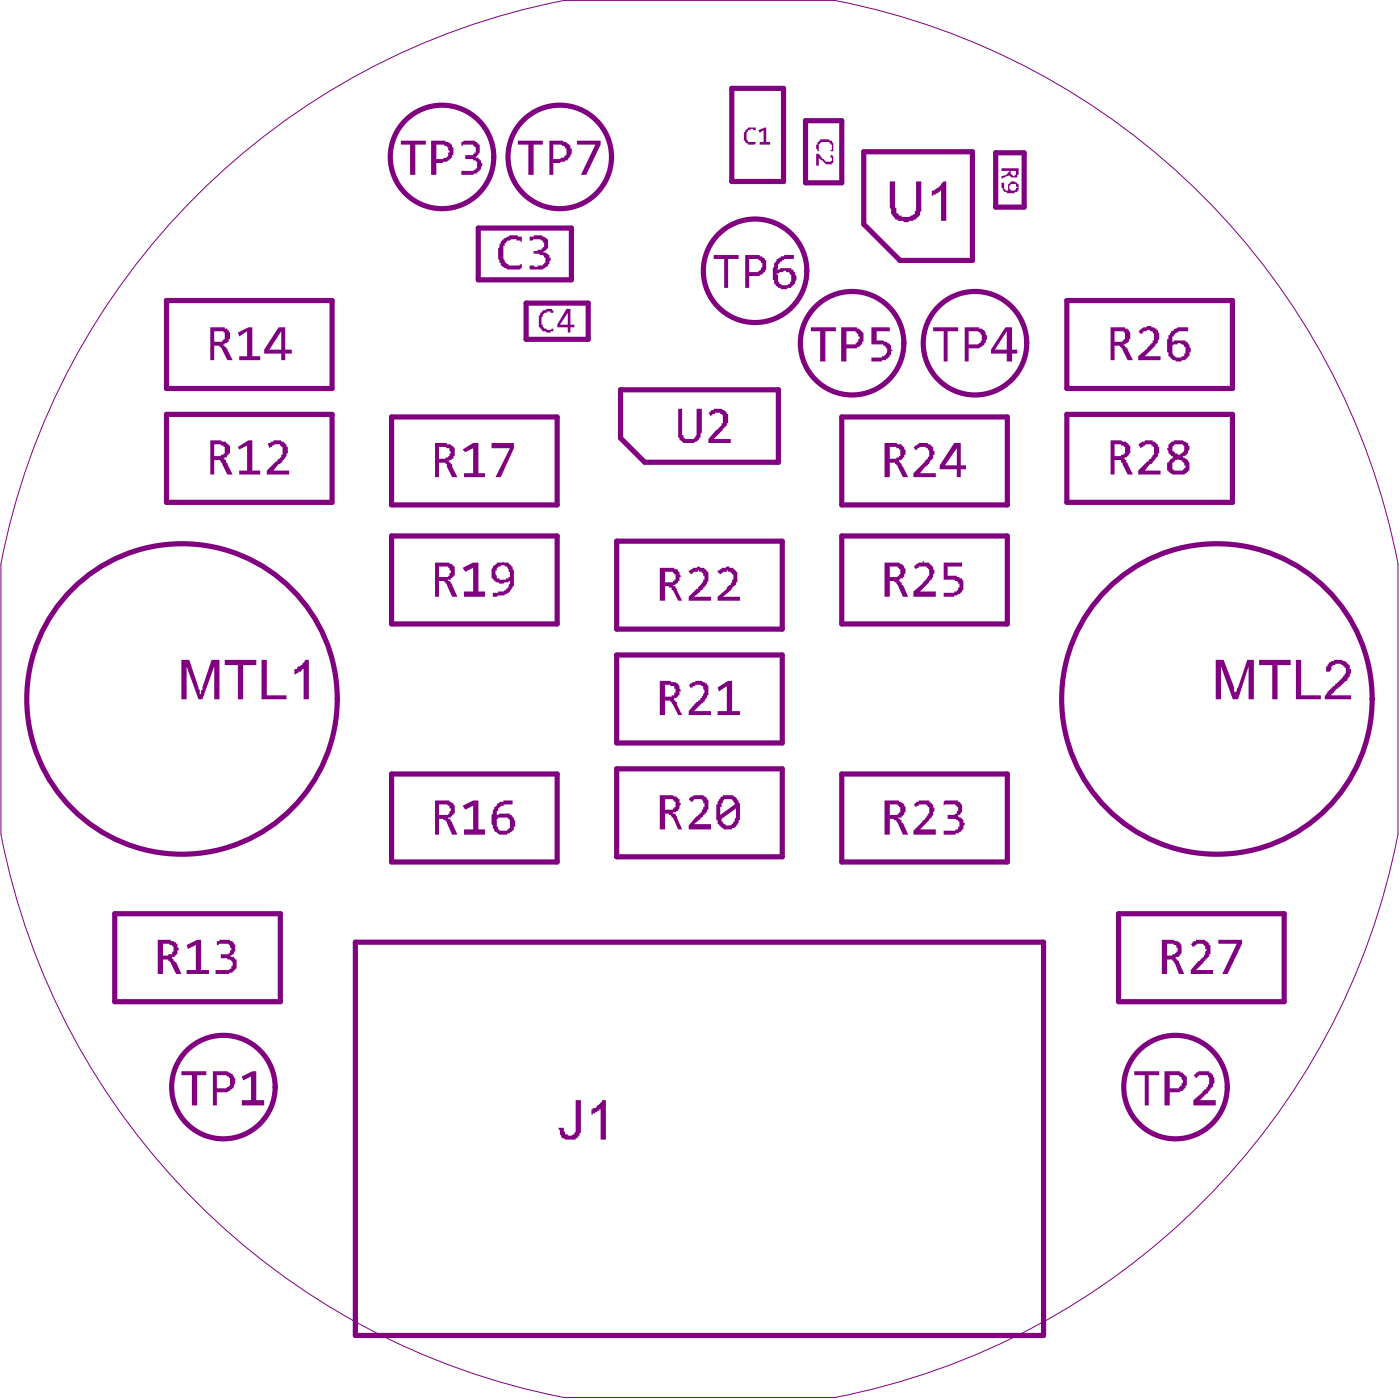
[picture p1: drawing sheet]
<svg xmlns="http://www.w3.org/2000/svg" width="90mm" height="90mm" viewBox="0 0 90 90" stroke-linecap="round" stroke-linejoin="round" font-family="sans-serif">
<g fill="none" stroke="#800080" stroke-width=".33">
<path d="M10.7 19.3h10.6v5.7h-10.6zM30.7 14.7h6v3.3h-6zM33.8 19.5h4v2.3h-4zM47 5.7h3.3v6h-3.3zM51.8 7.8h2.3v3.9h-2.3zM55.5 9.8h7v6.9h-4.7l-2.3-2.3zM64 9.8h1.8v3.5h-1.8zM68.6 19.3h10.6v5.7h-10.6zM10.7 26.6h10.6v5.7h-10.6zM25.2 34.4h10.6v5.7h-10.6zM25.2 26.8h10.6v5.6h-10.6zM39.6 34.8h10.7v5.6h-10.7z"/>
<path d="M39.9 25h10.1v4.7h-8.6l-1.5-1.6zM54.1 34.4h10.6v5.7h-10.6zM54.1 26.8h10.6v5.6h-10.6zM68.6 26.6h10.6v5.7h-10.6zM7.4 58.7h10.6v5.7h-10.6zM25.2 49.7h10.6v5.7h-10.6zM39.6 42.1h10.7v5.6h-10.7zM39.6 49.4h10.7v5.7h-10.7zM54.1 49.7h10.6v5.7h-10.6zM71.9 58.7h10.6v5.7h-10.6zM22.8 60.5h44.3v25.3h-44.3z"/>
</g>
<g fill="#800080">
<path d="M11.7 42.4h.5l.6 1.9v.3h.1v-.3h.1l.6-1.9h.5v2.5h-.3v-2.1l-.8 2.1h-.2l-.8-2.1v2.1h-.3z"/>
<path d="M14.4 42.4h2.1v.3h-.9v2.2h-.3v-2.2h-.9z"/>
<path d="M16.8 42.4h.3v2.3h1.3v.2h-1.6z"/>
<path d="M18.9 43h.2l.1-.2 .2-.1 .2-.3h.2v2.5h-.3v-1.9l-.5 .3h-.1z"/>
<path d="M78.1 42.4h.5l.8 2.2 .7-2.2h.5v2.5h-.4v-2.1l-.6 2.1h-.4l-.7-2.1v2.1h-.4z"/>
<path d="M80.9 42.4h2v.3h-.8v2.2h-.4v-2.2h-.8z"/>
<path d="M83.3 42.4h.3v2.3h1.3v.2h-1.6z"/>
<path d="M85.4 42.6a1.05 1.05 0 0 1 1.2 .1l.1 .1a.99 .99 0 0 1-.5 1.2l-.6 .7h1.2v.2h-1.7v-.2h.1l.1-.3 1.1-1.1a.3 .3 0 0 0-.1-.5l-.2-.1h-.3l-.2 .1v.3l-.1 .1h-.3v-.4h.1z"/>
<path d="M11.7 68.8h1.6v.3h-.6v1.9h-.4v-1.9h-.6z"/>
<path d="M15.5 69.2l.7-.4h.3v1.9h.5v.3h-1.5v-.3h.6v-1.5l-.5 .2z"/>
<path d="M72.9 68.8h1.6v.3h-.7v1.9h-.2v-1.9h-.7z"/>
<path d="M76.9 68.9a.69 .69 0 0 1 1 .1 .69 .69 0 0 1 0 .9l-.8 .8h1v.3h-1.4v-.3l.6-.6a.44 .44 0 0 0 .3-.4h.1a.55 .55 0 0 0-.2-.6h-.1a.38 .38 0 0 0-.5 .2l-.2-.2z"/>
<path d="M25.8 9h1.6v.3h-.7v1.9h-.4v-1.9h-.5z"/>
<path d="M29.6 9.1a1.08 1.08 0 0 1 1.2 .2v.1a.47 .47 0 0 1-.3 .7h.1a.3 .3 0 0 1 .3 .4h.1l-.1 .3a.94 .94 0 0 1-1.1 .4h-.2v-.2h.4a.47 .47 0 0 0 .7-.4v-.2l-.1-.1h-.2v-.1h-.5v-.2h.2a.36 .36 0 0 0 .5-.4 .36 .36 0 0 0-.5-.3h-.4l-.1 .1z"/>
<path d="M60 21h1.6v.3h-.7v1.9h-.3v-1.9h-.6z"/>
<path d="M52.1 21h1.6v.3h-.7v1.9h-.3v-1.9h-.6z"/>
<path d="M56 21h1.2v.3h-.9v.6a.87 .87 0 0 1 .8 .1l.2 .2v.3v.1v.2l-.4 .3h-.2v.1h-.7v-.3v.1h.2a.63 .63 0 0 0 .8-.6l-.2-.3h-.8z"/>
<path d="M45.9 16.4h1.6v.2h-.7v1.9h-.3v-1.9h-.6z"/>
<path d="M33.3 9h1.6v.3h-.6v1.9h-.4v-1.9h-.6z"/>
<path d="M37.1 9h1.5v.3l-.9 1.9h-.4l1-1.9h-1.2z"/>
<path d="M12 60.7l.7-.3h.2v1.9h.5v.3h-1.4v-.3h.6v-1.6l-.5 .3z"/>
<path d="M13.9 60.5a1.23 1.23 0 0 1 1.1 .1l.1 .4a.44 .44 0 0 1-.3 .4 .57 .57 0 0 1 .3 .9 1.44 1.44 0 0 1-1.2 .3v-.3h.4a.55 .55 0 0 0 .6-.1 .3 .3 0 0 0 0-.4 .3 .3 0 0 0-.3-.1v-.1h-.4v-.3h.5l.1-.2h.1l-.1-.3a.43 .43 0 0 0-.6-.2l-.3 .1z"/>
<path d="M15.3 21.4l.7-.4h.2v1.9h.5v.2h-1.3v-.2h.5v-1.6l-.5 .3z"/>
<path d="M15.3 28.7l.7-.4h.2v1.9h.5v.3h-1.3v-.3h.5v-1.6l-.5 .3z"/>
<path d="M17.2 28.5h.1a.73 .73 0 0 1 1.1 .1l.1 .2a1.21 1.21 0 0 1-.6 1l-.3 .4h1v.3h-1.5v-.3l.8-.7a.61 .61 0 0 0 .1-1h-.3l-.4 .3z"/>
<path d="M37 70.7h.3v1.9a.66 .66 0 0 1-.9 .6 .46 .46 0 0 1-.4-.6l-.1-.1h.3v.2l.2 .2a.39 .39 0 0 0 .4 0 .39 .39 0 0 0 .2-.4z"/>
<path d="M38.1 71.2h.2l.4-.5h.2v2.5h-.3v-2l-.1 .2-.5 .2v-.3z"/>
<path d="M29.7 36.5l.7-.4h.3v1.9h.5v.3h-1.4v-.3h.6v-1.5l-.5 .2z"/>
<path d="M29.7 28.9l.7-.4h.3v1.9h.5v.3h-1.4v-.3h.6v-1.6l-.5 .3z"/>
<path d="M31.6 28.5h1.4v.3l-.8 1.9h-.4l1-1.9h-1.2z"/>
<path d="M29.7 51.8l.7-.4h.3v1.9h.5v.3h-1.4v-.3h.6v-1.5l-.5 .2z"/>
<path d="M34.9 19.9h.1a.28 .28 0 0 1 .4-.1 .28 .28 0 0 1 .2 .3 .51 .51 0 0 0-.6 0 .51 .51 0 0 0-.2 .5v.3h.1l.1 .2h.1v.1l.5-.1v.2l-.5 .1-.2-.1-.1-.2a.43 .43 0 0 1-.2-.6v-.2h.1v-.2z"/>
<path d="M44.3 36.7l.2-.1v-.1h.3a.54 .54 0 0 1 .5 0 .54 .54 0 0 1 .2 .6v.2l-.1 .4-.8 .6h1.1v.3h-1.4v-.3l.5-.5 .3-.4h.1v-.2h.1v-.2h-.1l-.1-.3h-.3h-.2l-.2 .2z"/>
<path d="M46.1 36.7l.3-.2a.7 .7 0 0 1 1 .3v.6h-.1v.2l-.9 .7h1.1v.3h-1.4v-.3l.9-.7v-.3a.37 .37 0 0 0 .1-.4 .37 .37 0 0 0-.5-.2h-.2l-.1 .2z"/>
<path d="M44.3 44a.74 .74 0 0 1 1.2 .1v.1a1.15 1.15 0 0 1-.5 1.1l-.4 .4h1.1v.2h-1.4v-.2l.9-1a.45 .45 0 0 0-.2-.7h-.3l-.3 .3z"/>
<path d="M46.1 44.2l.7-.4h.2v1.9h.5v.2h-1.4v-.2h.6v-1.6l-.5 .3z"/>
<path d="M44.3 51.4a.94 .94 0 0 1 1.1-.1 .79 .79 0 0 1-.2 1.1l-.6 .6h1.1v.3h-1.4v-.3l.5-.6a1.1 1.1 0 0 0 .5-.8l-.1-.1a.43 .43 0 0 0-.6-.1l-.1 .1z"/>
<path d="M48.1 8.2h.5v.2h-.2v-.1a.42 .42 0 0 0-.4 .4v.2a.34 .34 0 0 0 .5 .2l.1 .1a.51 .51 0 0 1-.7-.1 .51 .51 0 0 1 0-.7z"/>
<path d="M48.7 8.4l.5-.2v.9h.3v.2h-.7v-.2h.3v-.7l-.3 .1z"/>
<path d="M32.3 15.5l.5-.4h.5v.1h.2v.3h-.1h-.2v-.1a.55 .55 0 0 0-.6 .1h-.1a1.42 1.42 0 0 0 0 1.4 .96 .96 0 0 0 .9 .2l.1-.1v.2a1.47 1.47 0 0 1-1.3-.1v-.1a1.49 1.49 0 0 1 .1-1.5z"/>
<path d="M34 15.2l.7-.1a.57 .57 0 0 1 .5 .4 .57 .57 0 0 1-.1 .5l-.2 .2a.32 .32 0 0 1 .4 .4h.1a.75 .75 0 0 1-.9 .7h-.5v-.2h.3h.1h.2a.34 .34 0 0 0 .5-.3 .34 .34 0 0 0-.4-.4l-.1-.1h-.3v-.2h.2v-.1a.35 .35 0 0 0 .5-.3 .35 .35 0 0 0-.5-.3l-.5 .1z"/>
<path d="M73.1 28.5l.3-.1h.2v-.1h.5v.1a.3 .3 0 0 1 .3 .3l.1 .1a1.21 1.21 0 0 1-.6 1l-.3 .4h1v.3h-1.5v-.3l.7-.6a.65 .65 0 0 0 .2-1.1h-.4l-.3 .3z"/>
<path d="M58.7 51.7l.2-.2h.1v-.1h.3a.38 .38 0 0 1 .5 .2l.1 .1a.4 .4 0 0 1 .1 .6l-.1 .2-.8 .8h1v.3h-1.4v-.2l.8-1a.45 .45 0 0 0 0-.7 .55 .55 0 0 0-.6 .2z"/>
<path d="M60.6 51.5l.1-.1h.4a.58 .58 0 0 1 .6 .2 .58 .58 0 0 1 .1 .6l-.3 .2 .4 .3a.59 .59 0 0 1-.5 .8v.1h-.8v-.2h.3a.54 .54 0 0 0 .6-.1 .54 .54 0 0 0 .2-.5l-.3-.2h-.5v-.2h.3a.45 .45 0 0 0 .4-.5h-.1a.43 .43 0 0 0-.6-.2l-.3 .1z"/>
<path d="M58.7 28.7l.1-.1a.81 .81 0 0 1 1.2 .2v.2v.5l-.2 .1-.1 .2-.6 .6h1v.3h-1.4v-.3l.8-.8a.46 .46 0 0 0 .1-.8 .46 .46 0 0 0-.7 .2z"/>
<path d="M58.7 36.4l.3-.3a.94 .94 0 0 1 1 .3v.4l-.1 .4-.8 .8h1v.3h-1.4v-.3l.7-.7a.56 .56 0 0 0 .1-.9 .55 .55 0 0 0-.6 .2z"/>
<path d="M60.6 36.1h1.2v.3h-.9v.6h.6v.1a.42 .42 0 0 1 .4 .4 .6 .6 0 0 1-.2 .7l-.4 .1h-.7v-.3v.1h.2a.63 .63 0 0 0 .9-.6l-.4-.3h-.7z"/>
<path d="M76.6 60.6l.2-.1a.67 .67 0 0 1 .8 .1 .67 .67 0 0 1 .1 .8l-.8 .9h1v.3h-1.4v-.3l.9-.8 .1-.4-.1-.1a.39 .39 0 0 0-.3-.4 .39 .39 0 0 0-.4 .3l-.2-.3z"/>
<path d="M78.3 60.4h1.5v.2l-.9 2h-.4l1-2h-1.2z"/>
<path d="M73.1 21.3l.5-.3a.64 .64 0 0 1 .9 .5l-.1 .5-.8 .9h1v.2h-1.5v-.2l.6-.6a.76 .76 0 0 0 .4-1h-.1a.33 .33 0 0 0-.5 .1l-.2 .1z"/>
<path d="M52.6 9h.2a.58 .58 0 0 1 .6 .1 .58 .58 0 0 1 .1 .6h-.1v-.1a.24 .24 0 0 0 .1-.2 .24 .24 0 0 0-.2-.2l-.1-.1a.44 .44 0 0 0-.5 .1 .44 .44 0 0 0-.1 .5h.1h-.2l-.1-.2v-.2h.1z"/>
<path d="M52.4 9.9h.2l.4 .3a.26 .26 0 0 0 .2 .2 .26 .26 0 0 0 .3-.3h-.1v-.1l.1 .1a.34 .34 0 0 1-.2 .5h-.3l-.4-.5v.5h-.2z"/>
<path d="M57.2 11.7h.3v1.6h.1v.2a.3 .3 0 0 0 .3 .4h.5h.1a.48 .48 0 0 0 .4-.6v-1.6h.3v1.9h-.1v.2a1.1 1.1 0 0 1-1 .5l-.6-.2-.2-.3v-.4l-.1-.1z"/>
<path d="M59.9 12.2h.1l.6-.5h.2v2.5h-.3v-2l-.2 .2-.3 .1v.1h-.1z"/>
<path d="M43.6 26.3h.2v1.7h.1a.43 .43 0 0 0 .6 .2l.3-.2v-1.7h.3v1.5l-.1 .2a.63 .63 0 0 1-.8 .5h-.3l-.3-.4z"/>
<path d="M45.5 26.5l.1-.1a.77 .77 0 0 1 1.2 .3v.5h-.1v.2l-.8 .8h1.1v.3h-1.5v-.3l.5-.6a.76 .76 0 0 0 .4-1l-.1-.1h-.4l-.2 .3z"/>
<path d="M13.9 69.1v.8h.4a.44 .44 0 0 0 .5-.3 .44 .44 0 0 0-.3-.5zM13.7 68.8h.7a.64 .64 0 0 1 .6 .3 .64 .64 0 0 1 0 .7l-.4 .4h-.7v.8h-.2z"/>
<path d="M75.2 69.1v.8h.4a.3 .3 0 0 0 .3-.3h.1a.46 .46 0 0 0-.6-.5zM74.8 68.8h1l.1 .1a.6 .6 0 0 1 .3 .9l-.4 .4h-.6v.8h-.4z"/>
<path d="M28 9.3v.9l.7-.1h.1v-.3h.1l-.1-.3-.3-.1v-.1zM27.7 9h.9v.1a.32 .32 0 0 1 .5 .4 .74 .74 0 0 1-.6 .9v.1h-.5v.7h-.3z"/>
<path d="M62.2 21.3v.8h.4a.43 .43 0 0 0 .5-.4 .43 .43 0 0 0-.5-.4zM62 21h.6a.71 .71 0 0 1 .7 .3 .71 .71 0 0 1 0 .7l-.4 .4h-.7v.8h-.2z"/>
<path d="M64.7 21.3l-.8 1.2h.8zM64.6 21h.4v1.5h.4v.2h-.4v.5h-.3v-.5h-1v-.2z"/>
<path d="M54.4 21.3v.8h.4a.3 .3 0 0 0 .3-.3h.1v-.2h-.1a.32 .32 0 0 0-.4-.3zM54 21h1.1v.1a.6 .6 0 0 1 .3 .9l-.3 .4h-.7v.8h-.4z"/>
<path d="M48.1 16.6v.9h.5a.47 .47 0 0 0 .3-.7l-.2-.2zM47.9 16.4h.7a.67 .67 0 0 1 .6 .5 .67 .67 0 0 1-.3 .8h-.1h-.7v.8h-.2z"/>
<path d="M49.9 17.6l.1 .1a.51 .51 0 0 0 .6 .6 .51 .51 0 0 0 .2-.6l-.1-.2h-.2v-.1zM49.9 16.6h.3a.55 .55 0 0 1 .6-.2h.2v.2h-.6l-.1 .1a.45 .45 0 0 0-.3 .5l-.1 .1 .5-.1a.45 .45 0 0 1 .6 .3 .48 .48 0 0 1 .1 .7l-.3 .3h-.2v.1h-.4v-.1a.43 .43 0 0 1-.5-.5 1.96 1.96 0 0 1 .2-1.4z"/>
<path d="M35.6 9.3v.9h.4l.1-.1a.32 .32 0 0 0 .3-.4 .43 .43 0 0 0-.5-.4zM35.3 9h.6a.74 .74 0 0 1 .8 .9l-.2 .4h-.2v.1l-.7 .1v.7h-.3z"/>
<path d="M10.5 60.6v.8l.6-.1v-.2a.24 .24 0 0 0 0-.2 .24 .24 0 0 0-.2-.2v-.1zM10.1 60.4h.9v.1a.34 .34 0 0 1 .4 .4h.1l-.1 .2a.3 .3 0 0 1-.3 .4l-.1 .1 .3 .2 .4 .8h-.4l-.3-.8-.2-.1h-.3v.9h-.4z"/>
<path d="M13.8 21.3v.7h.3a.32 .32 0 0 0 .3-.5v-.2zM13.5 21h.8a.55 .55 0 0 1 .5 .6 .55 .55 0 0 1-.5 .5l.3 .3 .3 .7h-.3l-.3-.7-.2-.2h-.3v.9h-.3z"/>
<path d="M18.1 21.3l-.8 1.2h.8zM17.9 21h.4v1.5h.4v.2h-.4v.4h-.2v-.4h-1.1v-.2z"/>
<path d="M13.8 28.5v.8h.4l.1-.1a.38 .38 0 0 0 .1-.5l-.2-.1v-.1zM13.5 28.3h.7l.4 .2a.56 .56 0 0 1-.2 .9l-.1 .1 .2 .1v.1h.1l.3 .8h-.3l-.3-.8-.2-.1h-.3v.9h-.3z"/>
<path d="M28.2 36.4v.7h.6l.1-.1 .1-.3h-.1l-.1-.3zM28 36.1h.9v.1a.32 .32 0 0 1 .3 .5v.3l-.2 .2h-.2v.1l.3 .2 .3 .8h-.3l-.4-.8-.2-.2h-.3v1h-.2z"/>
<path d="M32 36.4l-.1 .3h-.1v.2a.45 .45 0 0 0 .5 .3h.3a.3 .3 0 0 0 .1-.5 .45 .45 0 0 0-.5-.4v.1zM31.7 36.4l.2-.3h.4h.3a.94 .94 0 0 1 .4 1.1v.3a.88 .88 0 0 1-.8 .8h-.5v-.2h.3v-.1l.5-.1 .2-.1 .1-.5-.2 .1a.76 .76 0 0 1-1-.3v-.5z"/>
<path d="M28.2 28.7v.8h.4v-.1l.3-.1v-.2h.1l-.1-.3zM28 28.5h.7h.1a.49 .49 0 0 1 .4 .7l-.1 .3-.3 .1 .3 .2v.2l.3 .7h-.3l-.5-1h-.4v1h-.2z"/>
<path d="M28.2 51.7v.7h.6l.1-.3h.1a.42 .42 0 0 0-.5-.4zM28 51.4h.7a.58 .58 0 0 1 .5 .4 .58 .58 0 0 1-.1 .6l-.3 .1v.1l.3 .2 .3 .8h-.3l-.4-.8-.2-.2h-.3v1h-.2z"/>
<path d="M32 52.5l-.1 .1v.5l.1 .1a.43 .43 0 0 0 .6 .2v-.1a.43 .43 0 0 0 .2-.6l-.2-.2zM31.8 51.8l.3-.3h.2v-.1h.6v.3h-.5l-.1 .1a.3 .3 0 0 0-.3 .3h-.1v.3l.4-.1a.63 .63 0 0 1 .8 .6 .73 .73 0 0 1-.8 .7h-.2a1.24 1.24 0 0 1-.5-1.2z"/>
<path d="M36.5 20.1l-.5 .8h.5zM36.4 19.8h.3v1.1h.2v.1h-.2v.4h-.2v-.4h-.7v-.1z"/>
<path d="M42.7 36.7v.7h.3a.35 .35 0 0 0 .4-.3 .35 .35 0 0 0-.4-.4zM42.4 36.5h.9v.1h.2l.2 .4v.2a.42 .42 0 0 1-.5 .4l.2 .1 .4 .9h-.2l-.4-.7v-.1h-.2v-.1h-.3v.9h-.3z"/>
<path d="M42.7 44v.8l.6-.1v-.2h.1l-.1-.4zM42.4 43.8h.7h.1a.43 .43 0 0 1 .5 .5v.2a.3 .3 0 0 1-.4 .3l-.1 .1 .3 .2v.2l.3 .6h-.2l-.5-.9h-.4v.9h-.3z"/>
<path d="M42.7 51.4v.6h.3a.35 .35 0 0 0 .4-.3 .35 .35 0 0 0-.4-.3zM42.4 51.1h.8a.63 .63 0 0 1 .4 1l-.4 .1v.1h.2l.4 1h-.2l-.4-.8-.2-.2h-.3v1h-.3z"/>
<path d="M46.5 51.4l-.1 .2v.3h-.1v.5l.9-.7-.1-.2a.43 .43 0 0 0-.6-.1zM46.4 52.6a.46 .46 0 0 0 .6 .4l.1-.2a.63 .63 0 0 0 .2-.7v-.2zM46.4 51.1h.3a.6 .6 0 0 1 .7 .3l.1 .2v.3a1.11 1.11 0 0 1-.3 1.2v.1l-.2 .1a.72 .72 0 0 1-.8-.3h-.1l-.1-.6a1.32 1.32 0 0 1 .4-1.2z"/>
<path d="M71.6 28.5v.8h.4l.1-.1a.38 .38 0 0 0 .2-.5l-.3-.1v-.1zM71.4 28.3h.6l.3 .1a.58 .58 0 0 1 .3 .6 .58 .58 0 0 1-.4 .5l.2 .1v.1h.1l.3 .8h-.3l-.4-.8h-.1v-.1h-.4v.9h-.2z"/>
<path d="M75.4 28.6l-.1 .2a.3 .3 0 0 0 .4 .3v.1a.46 .46 0 0 0 .4-.6l-.1-.1h-.5zM75.4 29.6l-.1 .1a.34 .34 0 0 0 .3 .5 .38 .38 0 0 0 .5-.1h.1v-.2h-.1a.3 .3 0 0 0-.3-.3l-.1-.1v.1zM75.1 28.5a1.01 1.01 0 0 1 1.2 0v.1h.1v.3l-.1 .1a.3 .3 0 0 1-.3 .3l.1 .1a.65 .65 0 0 1 .2 1h-.1a1.08 1.08 0 0 1-1.2-.2 .38 .38 0 0 1 .2-.6l.2-.2-.3-.3-.1-.2 .1-.1z"/>
<path d="M57.2 51.7v.7h.2a.34 .34 0 0 0 .5-.3 .34 .34 0 0 0-.4-.4zM56.8 51.4h.9a.65 .65 0 0 1 .4 1l-.2 .1h-.2l.2 .2v.2h.1l.4 .7h-.4l-.4-.9h-.2v-.1h-.2v1h-.4z"/>
<path d="M57.2 28.7v.8h.4l.1-.1a.38 .38 0 0 0 .1-.5l-.2-.1v-.1zM56.8 28.5h.8h.2a.3 .3 0 0 1 .3 .4h.1v.3h-.1a.3 .3 0 0 1-.3 .4h-.1l.2 .2 .5 .9h-.4l-.3-.8-.2-.2h-.3v1h-.4z"/>
<path d="M61.5 28.8l-.8 1.1h.8zM61.3 28.5h.4v1.4h.4v.3h-.4v.5h-.2v-.5h-1.1v-.3z"/>
<path d="M57.2 36.4v.7h.2a.34 .34 0 0 0 .5-.3 .34 .34 0 0 0-.4-.4zM56.8 36.1h.7a.56 .56 0 0 1 .6 .3 .56 .56 0 0 1 0 .6l-.1 .2h-.3l.2 .2v.2h.1l.4 .7h-.4l-.4-.9-.2-.1h-.2v1h-.4z"/>
<path d="M75 60.6v.8h.3v-.1a.32 .32 0 0 0 .4-.4l-.3-.3zM74.7 60.4h.7l.1 .1a.49 .49 0 0 1 .4 .6l-.1 .3-.3 .2 .3 .1 .3 .9h-.3l-.5-.9h-.3v.9h-.3z"/>
<path d="M71.6 21.3v.7h.4a.32 .32 0 0 0 .3-.5l-.1-.2zM71.4 21h.7a.56 .56 0 0 1 .5 .5 .56 .56 0 0 1-.4 .6l.3 .3 .3 .7h-.3l-.4-.7-.1-.2h-.4v.9h-.2z"/>
<path d="M75.3 22.2v.1a.46 .46 0 0 0 .3 .6 .46 .46 0 0 0 .6-.3v-.1a.43 .43 0 0 0-.5-.5v.1h-.3zM75.2 21.3h.1a1.02 1.02 0 0 1 1-.3v.3a.94 .94 0 0 0-.9 .2l-.1 .1v.4l.1-.1h.4a.45 .45 0 0 1 .5 .2l.1 .1a.7 .7 0 0 1-.3 .9h-.1a.7 .7 0 0 1-.9-.3v-.2h-.1a1.64 1.64 0 0 1 .2-1.2z"/>
<path d="M64.9 11v.2l.2 .1 .2-.1v-.2zM64.4 10.8h1.1l-.1 .6a.38 .38 0 0 1-.5-.2l-.5 .3v-.2l.3-.1 .2-.1v-.1h-.5z"/>
<path d="M64.9 11.8a.24 .24 0 0 0 0 .3 .24 .24 0 0 0 .2 .1l.3-.2h-.1v-.2zM64.4 11.7h.1a.34 .34 0 0 0 .3 .5h.1h-.1a.38 .38 0 0 1 .1-.5h.1a.34 .34 0 0 1 .5 .4v.1a.84 .84 0 0 1-1.1 0z"/>
</g>
<g fill="none" stroke="#800080" stroke-width=".33">
<circle cx="28.4" cy="10.1" r="3.3"/>
<circle cx="36" cy="10.1" r="3.3"/>
<circle cx="48.5" cy="17.4" r="3.3"/>
<circle cx="54.8" cy="22.1" r="3.3"/>
<circle cx="62.6" cy="22.1" r="3.3"/>
<circle cx="11.7" cy="44.9" r="10"/>
<circle cx="78.2" cy="44.9" r="10"/>
<circle cx="14.4" cy="69.9" r="3.3"/>
<circle cx="75.5" cy="69.9" r="3.3"/>
</g>
<circle cx="44.9" cy="44.9" r="45.7" fill="none" stroke="#800080" stroke-width=".06"/>
</svg>
